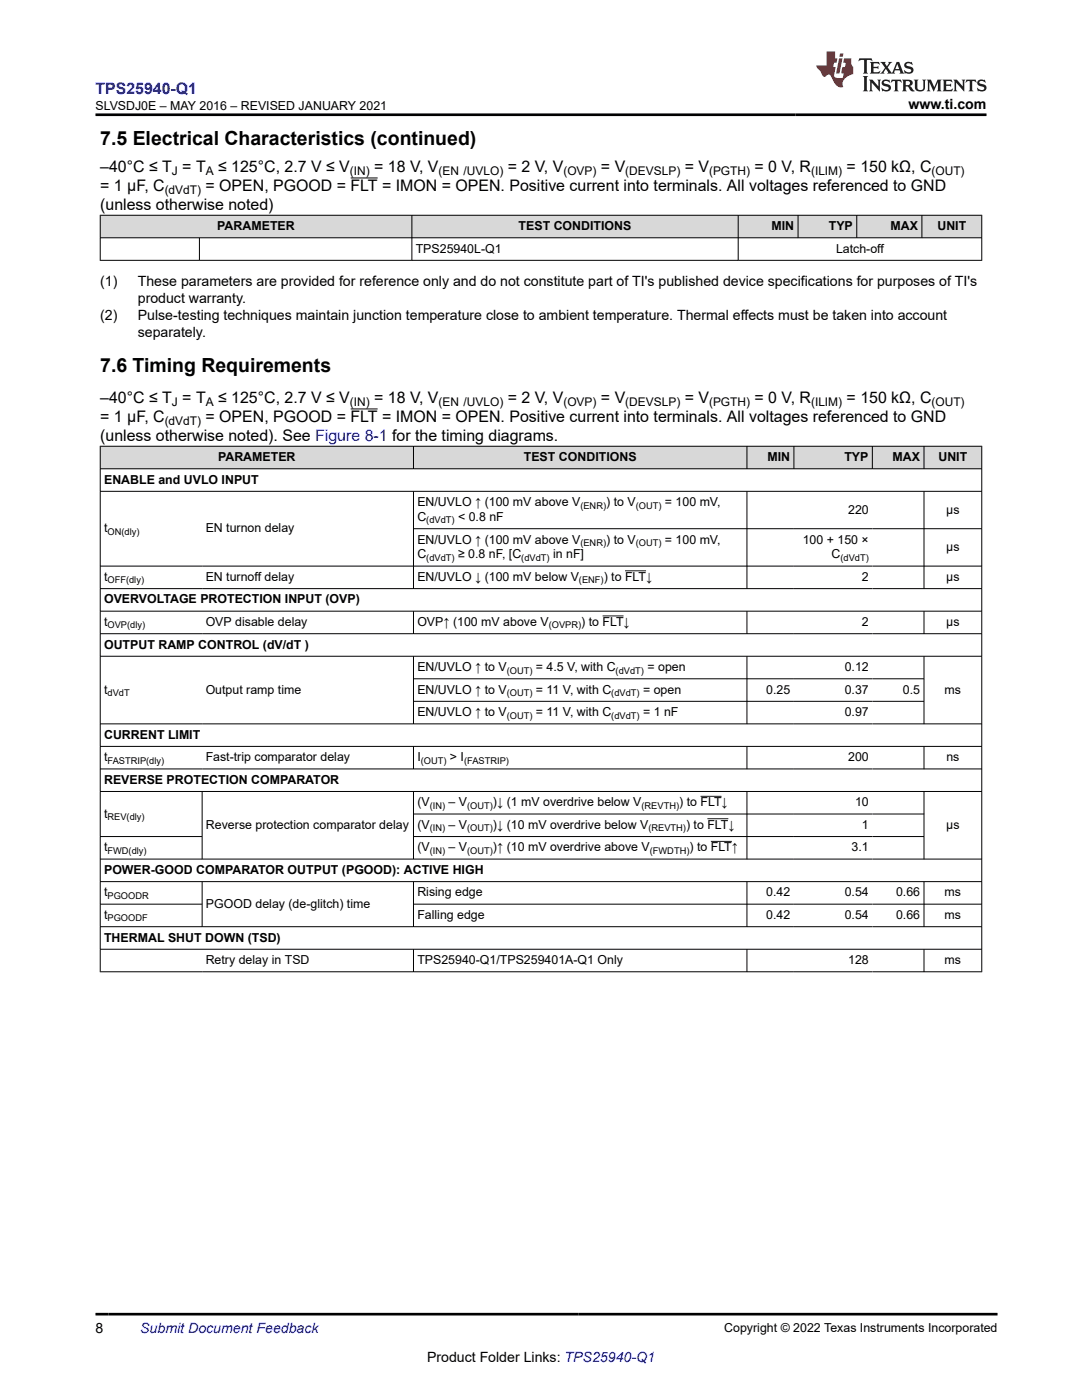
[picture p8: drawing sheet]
<svg xmlns="http://www.w3.org/2000/svg" width="216mm" height="279mm" viewBox="0 0 216 279" stroke-linecap="round" stroke-linejoin="round" font-family="sans-serif">
<defs><g id="words">
<g font-size="3.9">
<text x="20" y="28.8">7.5 Electrical Characteristics (continued)</text>
<text x="20" y="74.2">7.6 Timing Requirements</text>
</g>
<text font-size="3.2" fill="#00f" x="19" y="18.7">TPS25940-Q1</text>
<g font-size="3.2">
<text x="20" y="34.3">–40°C ≤ T = T</text>
<text x="43.5" y="34.3">≤ 125°C, 2.7 V ≤ V</text>
<text x="74.7" y="34.3">= 18 V, V</text>
<text x="101.3" y="34.3">= 2 V, V</text>
<text x="119.9" y="34.3">= V</text>
<text x="136.6" y="34.3">= V</text>
<text x="150.6" y="34.3">= 0 V, R</text>
<text x="168.9" y="34.3">= 150 kΩ, C</text>
<text x="20" y="38.1">= 1 µF, C</text>
<text x="20" y="41.9">(unless otherwise noted)</text>
<text x="41" y="38.1">= OPEN, PGOOD = FLT = IMON = OPEN. Positive current into terminals. All voltages referenced to GND</text>
<text x="20" y="80.4">–40°C ≤ T = T</text>
<text x="43.5" y="80.4">≤ 125°C, 2.7 V ≤ V</text>
<text x="74.7" y="80.4">= 18 V, V</text>
<text x="101.3" y="80.4">= 2 V, V</text>
<text x="119.9" y="80.4">= V</text>
<text x="136.6" y="80.4">= V</text>
<text x="150.6" y="80.4">= 0 V, R</text>
<text x="168.9" y="80.4">= 150 kΩ, C</text>
<text x="20" y="84.2">= 1 µF, C</text>
<text x="20" y="88">(unless otherwise noted). See Figure 8-1 for the timing diagrams.</text>
<text x="41" y="84.2">= OPEN, PGOOD = FLT = IMON = OPEN. Positive current into terminals. All voltages referenced to GND</text>
</g>
<g font-size="2.8">
<text x="181.3" y="21.8">www.ti.com</text>
<text x="20" y="57.1">(1)</text>
<text x="27.5" y="57.1">These parameters are provided for reference only and do not constitute part of TI's published device specifications for purposes of TI's</text>
<text x="20" y="63.9">(2)</text>
<text x="27.5" y="60.5">product warranty.</text>
<text x="27.5" y="63.9">Pulse-testing techniques maintain junction temperature close to ambient temperature. Thermal effects must be taken into account</text>
<text x="27.5" y="67.3">separately.</text>
<text x="19" y="266.1">8</text>
<text x="85.2" y="271.7">Product Folder Links: TPS25940-Q1</text>
</g>
<text font-size="2.8" fill="#00f" x="28" y="266.1">Submit Document Feedback</text>
<g font-size="2.5">
<text x="19.1" y="21.9">SLVSDJ0E – MAY 2016 – REVISED JANUARY 2021</text>
<text x="43.4" y="45.9">PARAMETER</text>
<text x="103.5" y="45.9">TEST CONDITIONS</text>
<text x="154" y="45.9">MIN</text>
<text x="165.4" y="45.9">TYP</text>
<text x="177.7" y="45.9">MAX</text>
<text x="187" y="45.9">UNIT</text>
<text x="83" y="50.4">TPS25940L-Q1</text>
<text x="166.8" y="50.4">Latch-off</text>
<text x="43.5" y="92">PARAMETER</text>
<text x="104.5" y="92">TEST CONDITIONS</text>
<text x="153.1" y="92">MIN</text>
<text x="168.5" y="92">TYP</text>
<text x="178.1" y="92">MAX</text>
<text x="187.3" y="92">UNIT</text>
<text x="20.8" y="96.5">ENABLE and UVLO INPUT</text>
<text x="83.3" y="101">EN/UVLO ↑ (100 mV above V</text>
<text x="120.9" y="101">) to V</text>
<text x="132.7" y="101">= 100 mV,</text>
<text x="20.8" y="106.2">t</text>
<text x="41" y="106.2">EN turnon delay</text>
<text x="83.3" y="104">C</text>
<text x="91.4" y="104">&lt; 0.8 nF</text>
<text x="169.2" y="102.5">220</text>
<text x="188.8" y="102.5">µs</text>
<text x="83.3" y="111.4">C</text>
<text x="83.3" y="108.5">EN/UVLO ↑ (100 mV above V</text>
<text x="91.4" y="111.4">≥ 0.8 nF, [C</text>
<text x="110.4" y="111.4">in nF]</text>
<text x="120.9" y="108.5">) to V</text>
<text x="132.7" y="108.5">= 100 mV,</text>
<text x="160.2" y="108.5">100 + 150 ×</text>
<text x="165.9" y="111.4">C</text>
<text x="188.8" y="110">µs</text>
<text x="20.8" y="115.9">t</text>
<text x="41" y="115.9">EN turnoff delay</text>
<text x="83.3" y="115.9">EN/UVLO ↓ (100 mV below V</text>
<text x="120.5" y="115.9">) to FLT↓</text>
<text x="172" y="115.9">2</text>
<text x="188.8" y="115.9">µs</text>
<text x="20.8" y="120.4">OVERVOLTAGE PROTECTION INPUT (OVP)</text>
<text x="20.8" y="124.9">t</text>
<text x="41" y="124.9">OVP disable delay</text>
<text x="83.3" y="124.9">OVP↑ (100 mV above V</text>
<text x="116" y="124.9">) to FLT↓</text>
<text x="172" y="124.9">2</text>
<text x="188.8" y="124.9">µs</text>
<text x="20.8" y="129.4">OUTPUT RAMP CONTROL (dV/dT )</text>
<text x="83.3" y="133.9">EN/UVLO ↑ to V</text>
<text x="106.9" y="133.9">= 4.5 V, with C</text>
<text x="129.2" y="133.9">= open</text>
<text x="168.6" y="133.9">0.12</text>
<text x="20.8" y="138.4">t</text>
<text x="41" y="138.4">Output ramp time</text>
<text x="83.3" y="138.4">EN/UVLO ↑ to V</text>
<text x="83.3" y="142.9">EN/UVLO ↑ to V</text>
<text x="106.9" y="138.4">= 11 V, with C</text>
<text x="106.9" y="142.9">= 11 V, with C</text>
<text x="128.3" y="138.4">= open</text>
<text x="128.3" y="142.9">= 1 nF</text>
<text x="152.9" y="138.4">0.25</text>
<text x="168.6" y="138.4">0.37</text>
<text x="168.6" y="142.9">0.97</text>
<text x="180.2" y="138.4">0.5</text>
<text x="188.5" y="138.4">ms</text>
<text x="20.8" y="147.4">CURRENT LIMIT</text>
<text x="20.8" y="151.9">t</text>
<text x="41" y="151.9">Fast-trip comparator delay</text>
<text x="83.3" y="151.9">I</text>
<text x="89.8" y="151.9">&gt; I</text>
<text x="169.2" y="151.9">200</text>
<text x="188.8" y="151.9">ns</text>
<text x="20.8" y="156.4">REVERSE PROTECTION COMPARATOR</text>
<text x="83.3" y="160.9">(V</text>
<text x="89.5" y="160.9">– V</text>
<text x="98.4" y="160.9">)↓ (1 mV overdrive below V</text>
<text x="135.5" y="160.9">) to FLT↓</text>
<text x="170.6" y="160.9">10</text>
<text x="20.8" y="163.2">t</text>
<text x="41.1" y="165.4">Reverse protection comparator delay</text>
<text x="83.3" y="165.4">(V</text>
<text x="89.5" y="165.4">– V</text>
<text x="98.4" y="165.4">)↓ (10 mV overdrive below V</text>
<text x="136.9" y="165.4">) to FLT↓</text>
<text x="172" y="165.4">1</text>
<text x="188.8" y="165.4">µs</text>
<text x="20.8" y="169.9">t</text>
<text x="83.3" y="169.9">(V</text>
<text x="89.5" y="169.9">– V</text>
<text x="98.4" y="169.9">)↑ (10 mV overdrive above V</text>
<text x="137.6" y="169.9">) to FLT↑</text>
<text x="169.9" y="169.9">3.1</text>
<text x="20.8" y="174.4">POWER-GOOD COMPARATOR OUTPUT (PGOOD): ACTIVE HIGH</text>
<text x="20.8" y="178.9">t</text>
<text x="83.3" y="178.9">Rising edge</text>
<text x="152.9" y="178.9">0.42</text>
<text x="168.6" y="178.9">0.54</text>
<text x="178.8" y="178.9">0.66</text>
<text x="188.5" y="178.9">ms</text>
<text x="20.8" y="183.4">t</text>
<text x="41.1" y="181.2">PGOOD delay (de-glitch) time</text>
<text x="83.3" y="183.4">Falling edge</text>
<text x="152.9" y="183.4">0.42</text>
<text x="168.6" y="183.4">0.54</text>
<text x="178.8" y="183.4">0.66</text>
<text x="188.5" y="183.4">ms</text>
<text x="20.8" y="187.9">THERMAL SHUT DOWN (TSD)</text>
<text x="41" y="192.4">Retry delay in TSD</text>
<text x="83.3" y="192.4">TPS25940-Q1/TPS259401A-Q1 Only</text>
<text x="169.2" y="192.4">128</text>
<text x="188.5" y="192.4">ms</text>
<text x="144.5" y="265.8">Copyright © 2022 Texas Instruments Incorporated</text>
</g>
<g font-size="2.4">
<text x="34.3" y="34.9">J</text>
<text x="41.1" y="34.9">A</text>
<text x="69.8" y="34.9">(IN)</text>
<text x="87.5" y="34.9">(EN /UVLO)</text>
<text x="112.4" y="34.9">(OVP)</text>
<text x="124.8" y="34.9">(DEVSLP)</text>
<text x="141.5" y="34.9">(PGTH)</text>
<text x="161.8" y="34.9">(ILIM)</text>
<text x="185.9" y="34.9">(OUT)</text>
<text x="32.9" y="38.7">(dVdT)</text>
<text x="34.3" y="81">J</text>
<text x="41.1" y="81">A</text>
<text x="69.8" y="81">(IN)</text>
<text x="87.5" y="81">(EN /UVLO)</text>
<text x="112.4" y="81">(OVP)</text>
<text x="124.8" y="81">(DEVSLP)</text>
<text x="141.5" y="81">(PGTH)</text>
<text x="161.8" y="81">(ILIM)</text>
<text x="185.9" y="81">(OUT)</text>
<text x="32.9" y="84.8">(dVdT)</text>
</g>
<g font-size="1.9">
<text x="115.8" y="101.5">(ENR)</text>
<text x="126.8" y="101.5">(OUT)</text>
<text x="21.5" y="106.7">ON(dly)</text>
<text x="85.1" y="104.5">(dVdT)</text>
<text x="85.1" y="111.9">(dVdT)</text>
<text x="104" y="111.9">(dVdT)</text>
<text x="115.8" y="109">(ENR)</text>
<text x="126.8" y="109">(OUT)</text>
<text x="167.7" y="111.9">(dVdT)</text>
<text x="21.5" y="116.4">OFF(dly)</text>
<text x="115.5" y="116.4">(ENF)</text>
<text x="21.5" y="125.4">OVP(dly)</text>
<text x="109.5" y="125.4">(OVPR)</text>
<text x="101.1" y="134.4">(OUT)</text>
<text x="122.8" y="134.4">(dVdT)</text>
<text x="21.5" y="138.9">dVdT</text>
<text x="101.1" y="138.9">(OUT)</text>
<text x="101.1" y="143.4">(OUT)</text>
<text x="122" y="138.9">(dVdT)</text>
<text x="122" y="143.4">(dVdT)</text>
<text x="21.5" y="152.4">FASTRIP(dly)</text>
<text x="84" y="152.4">(OUT)</text>
<text x="92.6" y="152.4">(FASTRIP)</text>
<text x="85.7" y="161.4">(IN)</text>
<text x="93.2" y="161.4">(OUT)</text>
<text x="128" y="161.4">(REVTH)</text>
<text x="21.5" y="163.7">REV(dly)</text>
<text x="85.7" y="165.9">(IN)</text>
<text x="93.2" y="165.9">(OUT)</text>
<text x="129.4" y="165.9">(REVTH)</text>
<text x="21.5" y="170.4">FWD(dly)</text>
<text x="85.7" y="170.4">(IN)</text>
<text x="93.2" y="170.4">(OUT)</text>
<text x="129.7" y="170.4">(FWDTH)</text>
<text x="21.5" y="179.4">PGOODR</text>
<text x="21.5" y="183.9">PGOODF</text>
</g>
</g></defs>
<g fill="#d8d8d8">
<path d="M20 43h175.9v4.5h-175.9z" fill-rule="evenodd"/>
<path d="M20.1 43h62v4.4h-62z" fill-rule="evenodd"/>
<path d="M82.2 43h65v4.4h-65z" fill-rule="evenodd"/>
<path d="M147.4 43h11.8v4.4h-11.8z" fill-rule="evenodd"/>
<path d="M159.3 43h11.6v4.4h-11.6z" fill-rule="evenodd"/>
<path d="M171 43h12.9v4.4h-12.9z" fill-rule="evenodd"/>
<path d="M184 43h11.8v4.4h-11.8z" fill-rule="evenodd"/>
</g>
<path d="M70 35.5h5.4M19.9 43h176.1M19.9 47.5h176.1M19.9 52h176.1M20 42.9v9.1M39.8 47.5v4.5M82.2 42.9v9.1M147.3 42.9v9.1M159.2 42.9v4.6M171 42.9v4.6M184 42.9v4.6M195.9 42.9v9.1" fill="none" stroke="#000" stroke-width=".2"/>
<g fill="#d8d8d8">
<path d="M20 89.1h175.9v4.5h-175.9z" fill-rule="evenodd"/>
<path d="M20.1 89.1h62.3v4.4h-62.3z" fill-rule="evenodd"/>
<path d="M82.6 89.1h66.4v4.4h-66.4z" fill-rule="evenodd"/>
<path d="M149.1 89.1h9.3v4.4h-9.3z" fill-rule="evenodd"/>
<path d="M158.5 89.1h15.5v4.4h-15.5z" fill-rule="evenodd"/>
<path d="M174.1 89.1h10.2v4.4h-10.2z" fill-rule="evenodd"/>
<path d="M184.4 89.1h11.4v4.4h-11.4z" fill-rule="evenodd"/>
</g>
<g fill="none" stroke="#000" stroke-width=".2">
<path d="M19.9 89.1h176.1M19.9 93.6h176.1M19.9 98.1h176.1M20 89v105M70 81.6h5.4M82.5 89v4.6M82.5 98.1v19.4M149 89v4.6M149 98.1v19.4M158.4 89v4.6M174.1 89v4.6M184.4 89v4.6"/>
<path d="M184.4 98.1v19.4M195.9 89v105M19.9 117.5h176.1M82.5 105.5h113.5M124.7 113.9h4.2M196 113h-176.1M19.9 122h176.1M19.9 126.5h176.1M19.9 131h176.1M82.5 122v4.5M82.5 131v13.5M82.5 135.5h101.9"/>
<path d="M82.5 140h101.9M120.2 122.9h4.2M149 122v4.5M149 131v13.5M184.4 122v4.5M184.4 131v13.5M19.9 144.5h176.1M19.9 149h176.1M19.9 153.5h176.1M19.9 158h176.1M40.3 158v13.5M82.5 149v4.5"/>
<path d="M82.5 158v13.5M139.8 158.9h4.2M149 149v4.5M149 158v13.5M184.4 149v4.5M184.4 158v13.5M19.9 167h20.5M19.9 171.4h176.1M19.9 175.9h176.1M40.3 175.9v9.1M82.5 175.9v9.1M82.5 167h101.9"/>
<path d="M82.5 162.5h101.9M141.1 163.4h4.3M141.8 167.9h4.2M149 175.9v9.1M184.4 175.9v9.1M19.9 180.4h20.5M19.9 184.9h176.1M19.9 189.4h176.1M19.9 193.9h176.1M82.5 189.4v4.6M82.5 180.4h113.5M149 189.4v4.6"/>
<path d="M184.4 189.4v4.6"/>
</g>
<path d="M171.5 11.6l-.2 .6 .5-.2h.6v.1v2.2l-.2 .4h1l-.2-.4v-2.2v-.1h.5l.5 .2-.1-.6zM173.6 12.4l.2 .3v1.6l-.2 .4h1.9l.1-.6a1.08 1.08 0 0 1-1.3 .2v-.7h.6l.4 .2v-.7l-.4 .2h-.6v-.5l.2-.2a1 1 0 0 1 1 .3l-.1-.5zM175.7 12.4l.9 1.1-1 1.2h.9l-.2-.2 .5-.8 .4 .8-.2 .2h1.6l-.2-.2 .2-.5h.9l.1 .5-.1 .2h.9l-.2-.4-.8-1.9h-.5l-.9 2.1-.9-1.1 .9-1h-.8l.2 .2-.4 .6-.4-.6 .2-.2zM179 12.8l.4 1h-.7zM180.7 12.5a.65 .65 0 0 0-.2 .7 .65 .65 0 0 0 .6 .5l.6 .1 .1 .3a.79 .79 0 0 1-.7 .4 .79 .79 0 0 1-.7-.5l.1 .7 .2-.1a.93 .93 0 0 0 1.1 0 .93 .93 0 0 0 .4-.9 1.46 1.46 0 0 0-1.2-.6l-.1-.3a1.09 1.09 0 0 1 1.2 .2l-.2-.6-.1 .1-.5-.2zM172.2 15.2l.2 .4v2.2l-.2 .4h1l-.2-.4v-2.2l.2-.4zM173.4 15.9l.2 .4v1.5l-.2 .4h.8l-.3-.4 .1-1.3 1.6 1.8v-2l.2-.4h-.7l.1 .2 .1 1.1-1.2-1.3zM176.2 16a.65 .65 0 0 0-.2 .8 .65 .65 0 0 0 .6 .4l.6 .2 .1 .2a.79 .79 0 0 1-.7 .4 .79 .79 0 0 1-.7-.5l.1 .7 .2-.1a.93 .93 0 0 0 1.1 .1 .93 .93 0 0 0 .4-1 1.46 1.46 0 0 0-1.2-.5l-.1-.4a1.09 1.09 0 0 1 1.2 .2l-.1-.6-.2 .1-.5-.1zM177.9 15.9l-.1 .6a.63 .63 0 0 1 .8-.3v1.6l-.3 .4h1l-.2-.4v-1.6a.66 .66 0 0 1 .8 .3l-.1-.6zM180 15.9l.2 .4v1.5l-.2 .4h1l-.2-.2-.1-.7h.5l.1 .2a.79 .79 0 0 0 1.2 .6l-1-.9a.61 .61 0 0 0 .6-.6 .61 .61 0 0 0-.5-.7zM180.8 16.2h.1a.47 .47 0 0 1 .5 .1 .47 .47 0 0 1 .1 .5l-.1 .1-.7 .1zM182.3 15.9l.2 .2a2.27 2.27 0 0 0 .4 2 1.04 1.04 0 0 0 1.7-.7v-1.3l.2-.2h-.8l.2 .4v1.1a.6 .6 0 0 1-.6 .6 .6 .6 0 0 1-.6-.6v-1.1l.3-.4zM184.9 15.9l.2 .4v1.5l-.2 .4h.8l-.3-.4v-1.4l.9 1.9 .9-1.9v1.4l-.3 .4h1l-.2-.4v-1.5l.2-.4h-.8l-.7 1.5-.6-1.5zM188.1 15.9l.2 .4v1.5l-.2 .4h1.9l.1-.6a1.09 1.09 0 0 1-1.3 .2v-.7h.6l.4 .2v-.6l-.4 .2h-.6v-.6l.2-.1a1.01 1.01 0 0 1 1 .3l-.1-.6zM190.2 15.9l.3 .4v1.5l-.3 .4h.8l-.2-.4v-1.3l1.6 1.8v-2l.2-.4h-.7l.2 .2v1.1l-1.2-1.3zM192.8 15.9l-.1 .6a.63 .63 0 0 1 .8-.3v1.6l-.3 .4h1l-.2-.4v-1.6a.66 .66 0 0 1 .8 .3l-.1-.6zM195.2 16a.65 .65 0 0 0-.2 .8 .65 .65 0 0 0 .6 .4l.6 .2 .2 .2a.79 .79 0 0 1-.7 .4 .79 .79 0 0 1-.7-.5l.1 .7 .2-.1a.93 .93 0 0 0 1 .1 .93 .93 0 0 0 .5-1 1.46 1.46 0 0 0-1.3-.5v-.4a1.09 1.09 0 0 1 1.2 .2l-.2-.6-.2 .1-.5-.1z" fill="#231f20"/>
<path d="M164.9 10.3v2.7h-2l.1 .4 .8 1a.95 .95 0 0 0 1 .9 .59 .59 0 0 1 .5-.4 .59 .59 0 0 1 .5 .3l.4 .8a1.59 1.59 0 0 0 2.1 1.4 1.61 1.61 0 0 1 1-2.3l1-.3-.1-1.5a1.59 1.59 0 0 1-.3-1.7h-1.5l-.2 .9h.6l-.2 .9h-.5l-.2 .9v.3l.4 .1-.1 .9h-.7a.73 .73 0 0 1-1-.7l.3-1.5h-.5l.1-.9h.5l.2-.9h-.5v-1.3zM167.4 11.6l-.6 3.1h.7l.6-3.1zM167.6 10.7l-.1 .6h.7l.1-.6z" fill="#ed1c24"/>
<path d="M19 22.9h177.8M19 262.3h180" fill="none" stroke="#000" stroke-width=".53"/>
<use href="#words"/>
</svg>
